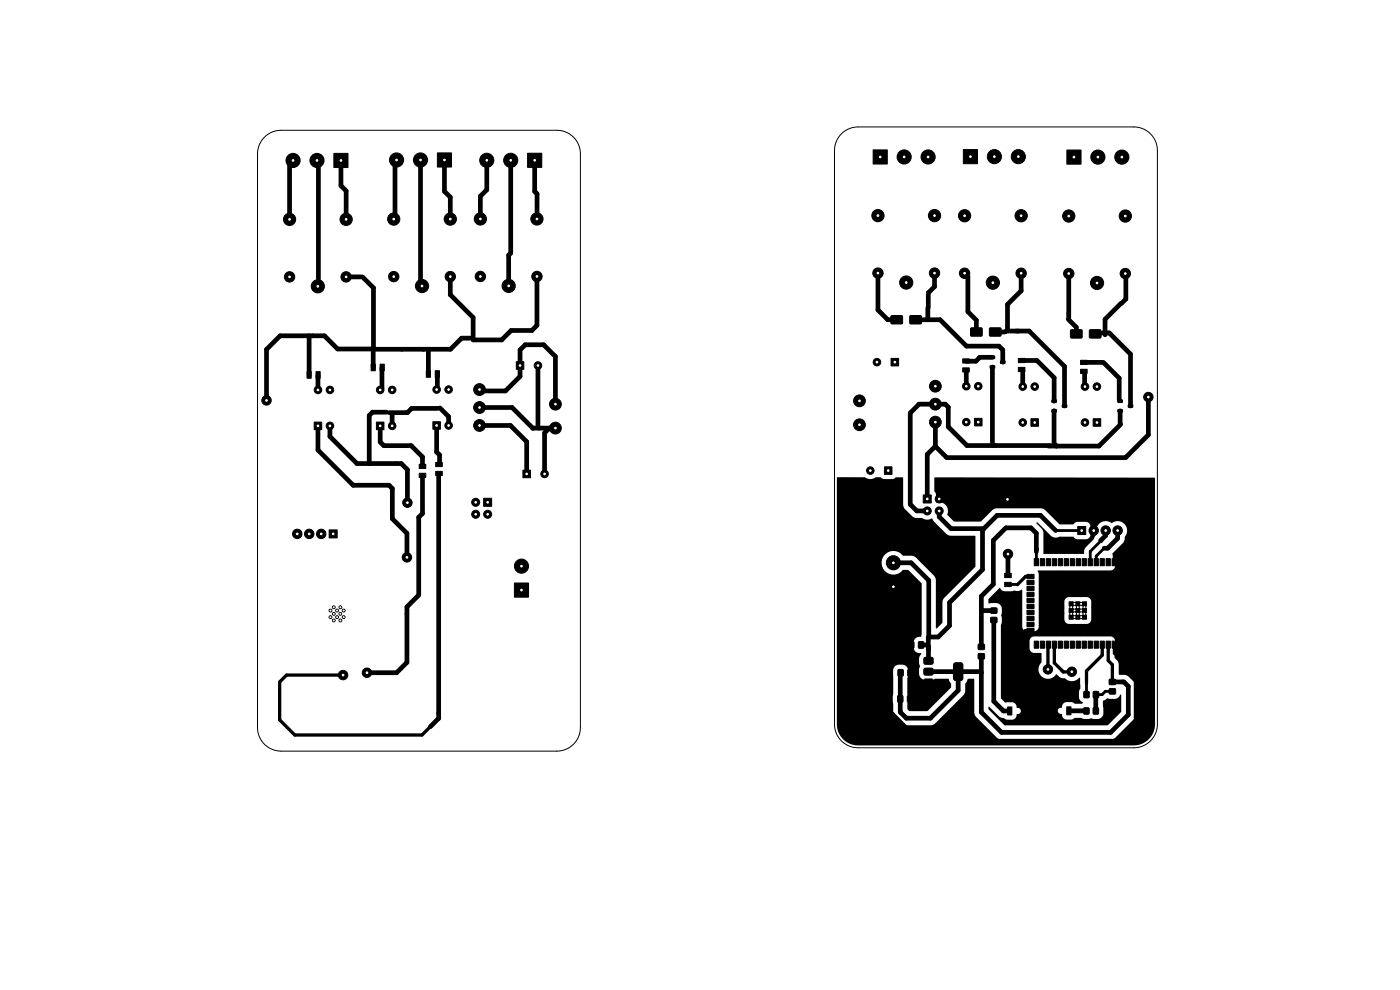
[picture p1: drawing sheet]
<svg xmlns="http://www.w3.org/2000/svg" width="297mm" height="210mm" viewBox="0 0 297 210" stroke-linecap="round" stroke-linejoin="round" font-family="sans-serif">
<g fill="#000" stroke="#000" stroke-width=".21">
<path d="M70.8 32.5h3v3h-3zM92.8 32.4h3v3h-3zM111.9 32.5h3v3h-3zM185.2 31.8h3v3h-3zM204.4 31.7h3v3h-3zM226.3 31.8h3v3h-3zM65.1 78.8h.9v1.4h-.9zM67 78.8h.9v1.4h-.9zM78.7 77.3h.9v1.4h-.9zM80.6 77.3h.9v1.4h-.9zM90.4 78.6h.9v1.4h-.9zM92.3 78.6h.9v1.4h-.9z"/>
<path d="M109.5 76.7h1.6v1.6h-1.6zM189 76h1.6v1.6h-1.6zM189.1 67h2.3v1.7h-2.3zM193.1 67h2.3v1.7h-2.3zM204.2 78h1.4v.9h-1.4zM204.2 76.1h1.4v.9h-1.4zM206 69.6h2.3v1.7h-2.3zM210.1 77.6h.8l.1 .5h-.9zM210.1 75.5h.8l.1 .5-.9 .1zM212.3 76.6l.8-.1 .1 .5-.9 .1zM210 69.6h2.3v1.7h-2.3zM216 77.9h1.4v.9h-1.4z"/>
<path d="M216 76h1.4v.9h-1.4zM227.2 70h2.3v1.7h-2.3zM229.2 78.3h1.4v.9h-1.4zM229.2 76.4h1.4v.9h-1.4zM231.2 70h2.3v1.7h-2.3zM66.7 89.5h1.6v1.6h-1.6zM79.9 89.5h1.6v1.6h-1.6zM88.9 98.5h1.4v.9h-1.4zM91.8 89.5h1.6v1.6h-1.6zM92.4 98.1h1.4v.9h-1.4zM187.6 99h1.6v1.6h-1.6zM206.7 88.7h1.6v1.6h-1.6z"/>
<path d="M218.7 88.8h1.6v1.6h-1.6zM223.2 86.9h.8l.1 .5h-.9zM223.2 84.8h.8l.1 .5-.9 .1zM225.4 85.9l.8-.1 .1 .5-.9 .1zM231.9 88.8h1.6v1.6h-1.6zM237.2 86.9h.8l.1 .5h-.9zM237.2 84.8h.8l.1 .5-.9 .1zM239.4 85.9l.8-.1 .1 .5-.9 .1zM69.8 112.4h1.7v1.7h-1.7zM88.9 100.4h1.4v.9h-1.4zM92.4 100h1.4v.9h-1.4zM102.6 105.7h1.7v1.7h-1.7z"/>
<path d="M110.9 99.7h1.6v1.6h-1.6zM195.9 105h1.7v1.7h-1.7zM228.6 111.7h1.7v1.7h-1.7zM109.1 123.7h3v3h-3zM188 123h3v3h-3zM192.8 136.2h1v1.3h-1zM196.1 139.5h1.7l.2 .3-.1 1-.3 .1h-1.5l-.1-.3v-.9zM194.9 136.2h1v1.3h-1zM207.6 138.7h1.2v1h-1.2zM207.6 136.7h1.2v1h-1.2zM210.2 129h1.3v1.1h-1.3zM210.2 131h1.3v1.1h-1.3z"/>
<path d="M213.1 123.5h1.4v.9h-1.4zM213.1 121.6h1.4v.9h-1.4zM217.9 133.3h1.5v.9h-1.5zM217.9 132h1.5v.9h-1.5zM217.9 130.7h1.5v.9h-1.5zM217.9 129.5h1.5v.9h-1.5zM217.9 128.2h1.5v.9h-1.5zM217.9 126.9h1.5v.9h-1.5zM217.9 125.7h1.5v.9h-1.5zM217.9 124.4h1.5v.9h-1.5zM217.9 123.1h1.5v.9h-1.5zM217.9 121.8h1.5v.9h-1.5z"/>
<path d="M219.4 136h.9v1.5h-.9zM219.4 118.5h.9v1.5h-.9zM220.7 136h.9v1.5h-.9zM220.7 118.5h.9v1.5h-.9zM222 136h.9v1.5h-.9zM222 118.5h.9v1.5h-.9zM223.2 136h.9v1.5h-.9zM223.2 118.5h.9v1.5h-.9zM224.5 136h.9v1.5h-.9zM224.5 118.5h.9v1.5h-.9zM225.8 136h.9v1.5h-.9zM225.8 118.5h.9v1.5h-.9z"/>
<path d="M226.8 130.5h.9v.9h-.9zM226.8 129.1h.9v.9h-.9zM226.8 127.7h.9v.9h-.9zM227 136h.9v1.5h-.9zM227 118.5h.9v1.5h-.9zM228.2 130.5h.9v.9h-.9zM228.2 129.1h.9v.9h-.9zM228.2 127.7h.9v.9h-.9zM228.3 136h.9v1.5h-.9zM228.3 118.5h.9v1.5h-.9zM229.6 136h.9v1.5h-.9zM229.6 118.5h.9v1.5h-.9z"/>
<path d="M229.6 130.5h.9v.9h-.9zM229.6 129.1h.9v.9h-.9zM229.6 127.7h.9v.9h-.9zM230.8 136h.9v1.5h-.9zM230.8 118.5h.9v1.5h-.9zM232.1 136h.9v1.5h-.9zM232.1 118.5h.9v1.5h-.9zM233.4 136h.9v1.5h-.9zM233.4 118.5h.9v1.5h-.9zM234.7 136h.9v1.5h-.9zM234.7 118.5h.9v1.5h-.9zM235.9 136h.9v1.5h-.9z"/>
<path d="M235.9 118.5h.9v1.5h-.9zM190.5 142.1h1.1v1.3h-1.1zM190.5 147.6h1v1.3h-1zM192.6 142.1h1v1.3h-1zM192.5 147.6h1.1v1.3h-1.1zM196.1 144.1h1.7l.2 .3-.1 1-.3 .1h-1.5l-.1-.3v-.9zM196.1 141.8h1.7l.2 .3-.1 1-.3 .1h-1.5l-.1-.3v-.9zM202.4 140.7l.3-.1h1.1l.4 .2 .1 3.1-.3 .4-1.3 .1-.4-.3v-3zM213.8 150h.9v1.7h-.9zM217.2 150h.9v1.7h-.9zM222.9 149.9h.9v1.7h-.9zM226.3 149.9h.9v1.7h-.9z"/>
<path d="M229.9 150.2h1.1v1.2h-1.1zM230 146.7h1v1.3h-1zM231.9 150.2h1.1v1.2h-1.1zM232 146.7h1v1.3h-1zM235.4 144.1h1.2v1.1h-1.2zM235.4 146.1h1.2v1.1h-1.2z"/>
<circle cx="62.2" cy="34" r="1.5"/>
<circle cx="67.2" cy="34" r="1.5"/>
<circle cx="84.1" cy="33.9" r="1.5"/>
<circle cx="89.2" cy="33.9" r="1.5"/>
<circle cx="103.3" cy="34" r="1.5"/>
<circle cx="108.3" cy="34" r="1.5"/>
<circle cx="191.8" cy="33.3" r="1.5"/>
<circle cx="196.9" cy="33.3" r="1.5"/>
<circle cx="211" cy="33.2" r="1.5"/>
<circle cx="216" cy="33.2" r="1.5"/>
<circle cx="232.9" cy="33.3" r="1.5"/>
<circle cx="238" cy="33.3" r="1.5"/>
<circle cx="61.4" cy="46.5" r="1.3"/>
<circle cx="61.4" cy="58.7" r="1.1"/>
<circle cx="73.4" cy="46.5" r="1.3"/>
<circle cx="73.4" cy="58.7" r="1.1"/>
<circle cx="83.5" cy="58.7" r="1.1"/>
<circle cx="83.5" cy="46.5" r="1.3"/>
<circle cx="95.5" cy="46.5" r="1.3"/>
<circle cx="95.5" cy="58.7" r="1.1"/>
<circle cx="101.9" cy="46.4" r="1.3"/>
<circle cx="101.9" cy="58.6" r="1.1"/>
<circle cx="113.9" cy="46.4" r="1.3"/>
<circle cx="113.9" cy="58.6" r="1.1"/>
<circle cx="186.3" cy="57.9" r="1.1"/>
<circle cx="186.3" cy="45.7" r="1.3"/>
<circle cx="192.3" cy="59.9" r="1.4"/>
<circle cx="198.3" cy="57.9" r="1.1"/>
<circle cx="198.3" cy="45.7" r="1.3"/>
<circle cx="204.6" cy="58" r="1.1"/>
<circle cx="204.6" cy="45.8" r="1.3"/>
<circle cx="210.6" cy="60" r="1.4"/>
<circle cx="216.6" cy="45.8" r="1.3"/>
<circle cx="216.6" cy="58" r="1.1"/>
<circle cx="226.7" cy="58" r="1.1"/>
<circle cx="226.7" cy="45.8" r="1.3"/>
<circle cx="238.7" cy="58" r="1.1"/>
<circle cx="238.7" cy="45.8" r="1.3"/>
<circle cx="67.4" cy="60.7" r="1.4"/>
<circle cx="89.5" cy="60.7" r="1.4"/>
<circle cx="107.9" cy="60.6" r="1.4"/>
<circle cx="114.1" cy="77.5" r=".8"/>
<circle cx="186" cy="76.8" r=".8"/>
<circle cx="232.7" cy="60" r="1.4"/>
<circle cx="56.5" cy="84.9" r="1"/>
<circle cx="67.5" cy="82.7" r=".8"/>
<circle cx="70" cy="82.7" r=".8"/>
<circle cx="70" cy="90.3" r=".8"/>
<circle cx="80.7" cy="82.7" r=".8"/>
<circle cx="83.2" cy="82.7" r=".8"/>
<circle cx="83.2" cy="90.3" r=".8"/>
<circle cx="92.6" cy="82.6" r=".8"/>
<circle cx="95.2" cy="82.6" r=".8"/>
<circle cx="95.2" cy="90.3" r=".8"/>
<circle cx="101.7" cy="82.6" r="1.25"/>
<circle cx="101.7" cy="90.3" r="1.25"/>
<circle cx="101.7" cy="86.4" r="1.25"/>
<circle cx="117.8" cy="85.7" r="1.25"/>
<circle cx="117.8" cy="90.8" r="1.25"/>
<circle cx="182.3" cy="90.1" r="1.25"/>
<circle cx="182.3" cy="85" r="1.25"/>
<circle cx="184.6" cy="99.8" r=".8"/>
<circle cx="198.4" cy="81.9" r="1.25"/>
<circle cx="198.4" cy="85.7" r="1.25"/>
<circle cx="198.4" cy="89.5" r="1.25"/>
<circle cx="205" cy="89.5" r=".8"/>
<circle cx="205" cy="81.9" r=".8"/>
<circle cx="207.5" cy="81.9" r=".8"/>
<circle cx="217" cy="89.6" r=".8"/>
<circle cx="217" cy="82" r=".8"/>
<circle cx="219.5" cy="82" r=".8"/>
<circle cx="230.2" cy="89.6" r=".8"/>
<circle cx="230.2" cy="82" r=".8"/>
<circle cx="232.7" cy="82" r=".8"/>
<circle cx="243.6" cy="84.2" r="1"/>
<circle cx="63.1" cy="113.3" r="1"/>
<circle cx="65.6" cy="113.3" r="1"/>
<circle cx="68.1" cy="113.3" r="1"/>
<circle cx="86.3" cy="118.2" r="1"/>
<circle cx="86.4" cy="106.6" r="1"/>
<circle cx="100.9" cy="106.6" r=".85"/>
<circle cx="100.9" cy="109.1" r=".85"/>
<circle cx="103.5" cy="109.1" r=".85"/>
<circle cx="115.5" cy="100.5" r=".8"/>
<circle cx="189.5" cy="119.4" r="1.5"/>
<circle cx="196.7" cy="108.4" r=".85"/>
<circle cx="199.2" cy="108.4" r=".85"/>
<circle cx="199.2" cy="105.8" r=".85"/>
<circle cx="213.7" cy="105.9" r="1"/>
<circle cx="213.8" cy="117.5" r="1"/>
<circle cx="232" cy="112.5" r="1"/>
<circle cx="234.6" cy="112.5" r="1"/>
<circle cx="237.1" cy="112.5" r="1"/>
<circle cx="70.1" cy="129.5" r=".3"/>
<circle cx="70.1" cy="130.9" r=".3"/>
<circle cx="70.8" cy="128.8" r=".3"/>
<circle cx="70.8" cy="131.6" r=".3"/>
<circle cx="70.8" cy="130.2" r=".3"/>
<circle cx="71.5" cy="129.5" r=".3"/>
<circle cx="71.5" cy="130.9" r=".3"/>
<circle cx="72.2" cy="128.8" r=".3"/>
<circle cx="72.2" cy="131.6" r=".3"/>
<circle cx="72.2" cy="130.2" r=".3"/>
<circle cx="72.9" cy="129.5" r=".3"/>
<circle cx="72.9" cy="130.9" r=".3"/>
<circle cx="110.6" cy="120.1" r="1.5"/>
<circle cx="227.3" cy="128.8" r=".3"/>
<circle cx="227.3" cy="130.2" r=".3"/>
<circle cx="228" cy="130.9" r=".3"/>
<circle cx="228" cy="128.1" r=".3"/>
<circle cx="228" cy="129.5" r=".3"/>
<circle cx="228.7" cy="128.8" r=".3"/>
<circle cx="228.7" cy="130.2" r=".3"/>
<circle cx="229.4" cy="130.9" r=".3"/>
<circle cx="229.4" cy="128.1" r=".3"/>
<circle cx="229.4" cy="129.5" r=".3"/>
<circle cx="230.1" cy="128.8" r=".3"/>
<circle cx="230.1" cy="130.2" r=".3"/>
<circle cx="72.8" cy="143.2" r="1"/>
<circle cx="77.8" cy="142.7" r="1"/>
<circle cx="222.3" cy="142" r="1"/>
<circle cx="227.4" cy="142.5" r="1"/>
</g>
<g fill="none" stroke="#000" stroke-width="1">
<path d="M62.2 34l-.8 .8v11.7M67.2 34l.3 .3v26.3l-.1 .1M72.3 34v5.4l1.1 1.1v6M84.1 33.9l-.3 .4v11.9l-.3 .3M89.2 33.9v26.5l.3 .3M94.3 33.9v6.7l1.2 1.2v4.7M103.3 34v6.3l-1.4 1.3v4.8M108.3 34v19.7l-.4 .4v6.5M113.4 34v6.6l.5 .5v5.3M73.4 58.7h3.1M76.9 58.7l2.3 2.4v12.9h-7.6l-2.8-2.8h-9.4l-2.9 2.9v11.3M113.9 58.6v10.4l-1.1 1.1h-4.4l-2 2h-6v-4.7l-4.9-4.9v-3.8"/>
<path d="M186.3 57.9v7.8l2 2.1h1.9M191.8 59.5l.5 .4M198.3 57.9v2.9l-1.4 1.3v3.1M204.7 58.1l.6 .6v7.4l1.8 1.8v2.5M216.6 58v3.7l-2.9 2.9v5.3M226.7 58v9.5M232.9 59.8l-.2 .2M238.7 58l.1 .1v5.3l-.9 .9M65.6 71.3v8.2M67.5 79.6v3.1M79.2 73.8v4.2M81 78v4.3l-.3 .4"/>
<path d="M90.9 74.1v5.2M92.8 79.3v3.2M100 71.7h-2.1l-2.3 2.4h-16.3M114.1 77.5v13.1l.2 .2M194.2 67.8h5.2l5.6 5.6h6.9l.8 .8v2.6M196.8 65.3v2.5M205 78.5v3.4M210.5 77.9v16.6M210.5 75.8h-2.6l-.9 .8h-2M211.1 70.4h2.1M213.4 70.2h4.9l7.5 7.5v8.4M216.7 76.5h3.2"/>
<path d="M217 78.6v3.4M219.9 76.4l3.7 3.7v5M226.6 67.7l1.7 1.7v1.4M229.9 76.9h4.2M230.1 78.9v3.3M233.9 70.6h1.4l4.5 4.5v11M234.3 77.1l3.1 3.1v4.7M237.8 64.3l-3.4 3.4v3.3M67.5 90.3v5.2l7.4 7.4h7.6l.7 .7v6.4l3.1 3.1v5.1M70 90.3v2.3l5.7 5.7h9.4l1.3 1.3v7M80.7 90.3v3.5l.7 .7h5.8l2.4 2.4v2M82 87.4h-3l-.7 .7v10.2"/>
<path d="M83.2 88.1v2.2M92.6 90.3v5.6l.7 .6v1.9M92.8 86.6h-5.5l-.9 .9h-3.8M93.3 86.5l1.9 1.9v1.9M101.7 86.4h6.9l4.4 4.4h4.8M101.7 90.3h6.6l3.4 3.4v6.8M101.7 82.6l.3 .3h5.2l3.1-3.1v-5.6l1.1-1.1h3.9l2.5 2.5v10.1M116.5 90.8l-1 1v8.7M198.4 94.7l-1.7 1.7v9.4M198.4 89.5v5.2M222.8 94.5h-17.7l-3.9-3.9v-4.2l-.7-.7h-5.5l-1.9 1.9v19.4l1.4 1.4h2.2M223.6 87.2v6.9l.5 .5"/>
<path d="M237.6 87.2v2.7M237.7 90l-4.6 4.6h-10.7M243.6 84v8.2l-4.8 4.9h-38l-2.4-2.4M89.6 100.8v8.1l-.8 .8v16.5l-2.5 2.5v11.8l-2.2 2.2h-6.3M93.1 100.8v51.6l-1.8 1.8M189.5 119.4h3.8l3.7 3.7v11.8M199.2 108.4v1.2l2.6 2.5h6.9l2.8-2.8h9.2l3.3 3.2M208.4 112.4v8.4l-7 7v4.9l-2.4 2.4h-1.8M213.8 117.5v4.6M219.9 117v-3.9l-1.2-1.1h-5.3l-2.7 2.6v9.3l-2.5 2.6v10.7M232 112.5v-2.5l1.8-1.8h4.9l2.2 2.2v4.1l-1.7 1.6h-.3M234.6 112.5v1.1l-1.1 1.1"/>
<path d="M237.1 112.5v1.7l-2.1 2.1h-.8M189.3 138l-1.6 1.7v10.2l7.1 7.1M189.5 124.5v13.3M193.1 137.2h.1M193.3 136.8h-3.6l-.2 .2M195.4 136.8h1.3l.3 .3v3.1M196.9 135.1v2.7M208.2 139.2v11.9l4.3 4.3h23.1l3.8-3.8v-6l-1-.9h-2.4M208.2 129.5h2.6M210.8 131.5v17.3l2.1 2h1.3M193.1 142.7v5.6h2.6l1.3-1.4v-2.1M197 142.5h11l.2 .2"/>
<path d="M203.3 142.5v4l-5.9 5.9h-5.1l-1.2-1.3v-8.4M217.1 144.2l3 3.1v3.1l-.4 .4M223.4 150.8h-5.8M226.8 150.8h3.7M232.5 147.4v3.4"/>
</g>
<g fill="none" stroke="#000" stroke-width=".6">
<path d="M76.5 58.7h.4M65.5 71.2l.1 .1M67.5 79.5v.1M79.2 74l.1 .1M81.1 78h-.1M85.2 74.1h.1M89.8 74.1h1.1M99.4 66.4l1 1M100 71.7l.4 .4M196.9 65.2l-.1 .1M204.9 78.5h.1M204.9 76.6h.1"/>
<path d="M210.5 77.9l.1 .1M213.7 69.9l-.5 .5M216.6 78.3l.4 .3M219.9 76.4v.1M226.7 67.5h.1M226.7 66.5l-.1 1.2M229.9 78.8l.2 .1M233.9 70.6l-.2 .2h-1.4M234.1 76.9l.2 .2M234.4 71h.2M237.8 64.3h.1M82 87.4l.6 .1 .6 .6"/>
<path d="M92.8 82.5l-.2 .1M93.3 98.4l-.2 .1M93.3 86.5l-.5 .1M210.5 94.5h.6M222.8 94.5l.1 .1M237.4 84.9l.2 .2M237.6 89.9l.1 .1M243.6 92.2l-4.8 4.8h-10M86.4 106.6l-.1 .1 .2 .2M208.7 112.1l-.3 .3M219.9 116.5v2.8M224 112.5l5.5 .1"/>
<path d="M233.5 114.7l-2.2 2.3v2.3M234.2 116.3l-1.6 1.7v1.3M239.5 115.6l-.6 .5h-1.1l-1.4 1.5v1.7M88.8 126v.2M190.2 137.2l-.3-.2h-.4v.8l-.2 .2M193.4 136.4l-.1 .1v6l-.2 .2M196.9 137.8h.1M197 134.9l.2 .2h-.3M213.8 124h2M218.6 133.7h-1.1l-.4 .4v10.1M236.4 136.8v1.8l4.4 4.4v11l-3 3h-43M93.1 151.3l-.2 .1"/>
<path d="M230.5 144.9v2.4M236 146.7h-1.5l-.7 .6-1.3 .1"/>
</g>
<path d="M218.6 122.3h-1l-1.8 1.7M222.3 136.8v5.2M223.7 136.8v3.8l1.9 1.9h1.8M233.8 136.8v2.2l-3.3 3.3v2.6M235.1 136.8v3.3l.9 .9v3.7M72.8 143.2h-12l-1.5 1.5v8l3.2 3.2h27l2.6-2.6M227.4 142.5h.3M227.4 142.5h.1" fill="none" stroke="#000" stroke-width=".7"/>
<path d="M56.1 29.1a5 5 0 0 1 3.5-1.5h58.5a5 5 0 0 1 5 5v121.7a5 5 0 0 1-5 5h-58.5a5 5 0 0 1-5-5v-121.7a5 5 0 0 1 1.5-3.5zM178.5 28.4a5 5 0 0 1 3.5-1.5h58.5a5 5 0 0 1 5 5v121.7a5 5 0 0 1-5 5h-58.5a5 5 0 0 1-5-5v-121.7a5 5 0 0 1 1.5-3.5zM204.6 58l.1 .1M189.4 67l.8 .8" fill="none" stroke="#000" stroke-width=".21"/>
<path d="M177.6 101.3h5.9a1.86 1.86 0 0 0 2.3-.1h1l.8 .4h1.8l.6-.3h1.5l.2 6.3 2 2.1 .7 .2h1.2a2.13 2.13 0 0 0 2.2 .1l.3 .6 3.1 2.9 5.6 .1 .1 .2v6.4l-6.8 6.8-.2 .7v4.4l-1.2 1.2-.2-.1-.1-10.6-4.3-4.5-.7-.2h-1.9a2.52 2.52 0 0 0-3.7-.3 2.52 2.52 0 0 0 .1 3.7 2.52 2.52 0 0 0 3.7-.4h1.1l2.8 2.9v10.8l-.2 .5a1.3 1.3 0 0 0-1.5 1.2v1.2a1.47 1.47 0 0 0 1.7 1.1l-.5 1.1v1l.2 .6-.2 .7v1.1a1.37 1.37 0 0 0 1.3 1.1h1.4l.7-.2h2.8l.6 1v.8l-5 5h-3.9l-.4-.4v-6.6l.1-.4v-1.3l-.2-.7-.4-.2-1.5-.2a1.25 1.25 0 0 0-1 1.2l-.1 6.6 .1 2.5 .4 .8 1.4 1.4 .6 .3 5.6 .1 .7-.3 6.2-6.2 .4-.8v-1.5l.5-1.1h1.3l.1 .1 .1 7.5 4.7 4.9 .4 .3 .5 .1h23.3l.9-.4 3.9-3.9 .4-.9-.1-6.5-.3-.6-1.3-1.2-.7-.2-1.2-.1v-2.4l-.8-1.2v-3.7a1 1 0 0 0-.9-.8h-16.3a.99 .99 0 0 0-.9 .9v1.8a1.01 1.01 0 0 0 1 .8l1.6 .1-.1 1.9a2.04 2.04 0 0 0 .2 3.1 2.04 2.04 0 0 0 3-.6l.4 .4a1.73 1.73 0 0 0 1.5 .5 2.09 2.09 0 0 0 3-.2l.2 2.3-.3 .7v1.3a1.37 1.37 0 0 0 .8 1l-.2 .3h-1.5l-.6-.4h-1.3l-.6 .5-.2 .7a.71 .71 0 0 0-.9 .7 .71 .71 0 0 0 .9 .7v.3a1 1 0 0 0 .9 .8h1.2l.6-.3h1.4l.7 .2 1.4-.1 1.5 .1a1.25 1.25 0 0 0 1.1-1.2l-.1-2.6 .4-.2a.66 .66 0 0 1 1.1-.2l1.1-.1a1.26 1.26 0 0 0 1-.8h.3l-.1 3.6-2.9 2.9h-21.7l-3.5-3.4v-.5l.2-.1 2.2 2.2 1.5 .6h1.2a1.23 1.23 0 0 0 .9-1.2 .69 .69 0 0 0 .9-.7 .69 .69 0 0 0-.9-.7v-.3a1.01 1.01 0 0 0-1-.8l-1.4 .1-1-1v-15.5l.2-.7-.1-1.4 .1-1.5-.3-.6-.5-.4h-2v-.9l2.3-2.4 .6 .6 .4 .1 2.3-.1a1.72 1.72 0 0 0 1.5-.2l.1 8a1.02 1.02 0 0 0 .9 .8h1.7l.6-.3 .3-.5v-1.7h5.4v.1a1.01 1.01 0 0 0 .9 .9h3.9l.6-.3 .3-.7v-3.8a.99 .99 0 0 0-.9-.9h-3.9a.99 .99 0 0 0-.9 .9v3.8h-5.4v-9.6l-.2-.8h15.4a.99 .99 0 0 0 1-.9l-.1-1.8-.5-.8 2.2-2.3 .4-.7v-.6a2.07 2.07 0 0 0-.1-2.8 2.07 2.07 0 0 0-2.7-.2 2.05 2.05 0 0 0-2.5 .1 2.05 2.05 0 0 0-.6 2.4l-.7 1-1.8 1.9-.3 1.2h-8.4l-.2-.1v-4.6l-.3-.7-1.1-1.1v-.1h.2l3.3 3 .7 .1 .6-.2h3l.4 .4 .5 .2h1.9l.7-.5 .1-.4v-1.9l-.1-.5-.7-.4h-1.9l-.5 .2-.4 .3h-2.9l-3.1-3-.8-.4-9.7 .1-.6 .3-2.6 2.4h-5.6l-1.4-1.4a1.92 1.92 0 0 0-.3-2 1.92 1.92 0 0 0-2-.6l-.1-.1-.1-1.7-.3-.6v-2.8l.1-.1h46.7v52.3a4.5 4.5 0 0 1-4.5 4.5h-58.5a4.5 4.5 0 0 1-4.5-4.5z" fill="#000"/>
<g fill="#fff" stroke="#fff" stroke-width=".21">
<circle cx="213.8" cy="117.5" r=".17"/>
<circle cx="86.3" cy="118.2" r=".17"/>
<circle cx="77.8" cy="142.7" r=".18"/>
<circle cx="222.3" cy="142" r=".18"/>
<circle cx="72.8" cy="143.2" r=".17"/>
<circle cx="227.4" cy="142.5" r=".17"/>
<circle cx="243.6" cy="84.2" r=".18"/>
<circle cx="56.5" cy="84.9" r=".17"/>
<circle cx="86.4" cy="106.6" r=".18"/>
<circle cx="213.7" cy="105.9" r=".17"/>
<circle cx="92.6" cy="90.3" r=".18"/>
<circle cx="95.2" cy="90.3" r=".18"/>
<circle cx="95.2" cy="82.6" r=".18"/>
<circle cx="92.6" cy="82.6" r=".18"/>
<circle cx="70.8" cy="131.6" r=".1"/>
<circle cx="72.2" cy="131.6" r=".1"/>
<circle cx="70.1" cy="130.9" r=".1"/>
<circle cx="71.5" cy="130.9" r=".1"/>
<circle cx="72.9" cy="130.9" r=".1"/>
<circle cx="70.8" cy="130.2" r=".1"/>
<circle cx="72.2" cy="130.2" r=".1"/>
<circle cx="70.1" cy="129.5" r=".1"/>
<circle cx="71.5" cy="129.5" r=".1"/>
<circle cx="72.9" cy="129.5" r=".1"/>
<circle cx="70.8" cy="128.8" r=".1"/>
<circle cx="72.2" cy="128.8" r=".1"/>
<circle cx="94.3" cy="33.9" r=".17"/>
<circle cx="89.2" cy="33.9" r=".17"/>
<circle cx="84.1" cy="33.9" r=".17"/>
<circle cx="110.6" cy="125.2" r=".17"/>
<circle cx="110.6" cy="120.1" r=".17"/>
<circle cx="111.7" cy="100.5" r=".17"/>
<circle cx="115.5" cy="100.5" r=".18"/>
<circle cx="110.3" cy="77.5" r=".17"/>
<circle cx="114.1" cy="77.5" r=".17"/>
<circle cx="117.8" cy="90.8" r=".17"/>
<circle cx="117.8" cy="85.7" r=".17"/>
<circle cx="84.2" cy="151.5" r=".17"/>
<circle cx="107.9" cy="60.6" r=".18"/>
<circle cx="113.9" cy="58.6" r=".18"/>
<circle cx="113.9" cy="46.4" r=".18"/>
<circle cx="101.9" cy="46.4" r=".17"/>
<circle cx="101.9" cy="58.6" r=".17"/>
<circle cx="67.5" cy="90.3" r=".17"/>
<circle cx="70" cy="90.3" r=".17"/>
<circle cx="70" cy="82.7" r=".17"/>
<circle cx="67.5" cy="82.7" r=".17"/>
<circle cx="67.4" cy="60.7" r=".17"/>
<circle cx="73.4" cy="58.7" r=".18"/>
<circle cx="73.4" cy="46.5" r=".18"/>
<circle cx="61.4" cy="46.5" r=".18"/>
<circle cx="61.4" cy="58.7" r=".17"/>
<circle cx="72.3" cy="34" r=".17"/>
<circle cx="67.2" cy="34" r=".17"/>
<circle cx="62.2" cy="34" r=".17"/>
<circle cx="101.7" cy="82.6" r=".18"/>
<circle cx="101.7" cy="86.4" r=".18"/>
<circle cx="101.7" cy="90.3" r=".18"/>
<circle cx="103.5" cy="106.6" r=".17"/>
<circle cx="103.5" cy="109.1" r=".17"/>
<circle cx="100.9" cy="106.6" r=".17"/>
<circle cx="100.9" cy="109.1" r=".17"/>
<circle cx="75.1" cy="151.5" r=".17"/>
<circle cx="70.7" cy="113.3" r=".17"/>
<circle cx="68.1" cy="113.3" r=".17"/>
<circle cx="65.6" cy="113.3" r=".17"/>
<circle cx="63.1" cy="113.3" r=".17"/>
<circle cx="80.7" cy="90.3" r=".17"/>
<circle cx="83.2" cy="90.3" r=".17"/>
<circle cx="83.2" cy="82.7" r=".17"/>
<circle cx="80.7" cy="82.7" r=".17"/>
<circle cx="89.5" cy="60.7" r=".17"/>
<circle cx="95.5" cy="58.7" r=".17"/>
<circle cx="95.5" cy="46.5" r=".17"/>
<circle cx="83.5" cy="46.5" r=".17"/>
<circle cx="83.5" cy="58.7" r=".17"/>
<circle cx="113.4" cy="34" r=".17"/>
<circle cx="108.3" cy="34" r=".17"/>
<circle cx="103.3" cy="34" r=".17"/>
<circle cx="210.6" cy="60" r=".18"/>
<circle cx="204.6" cy="58" r=".18"/>
<circle cx="204.6" cy="45.8" r=".17"/>
<circle cx="216.6" cy="45.8" r=".17"/>
<circle cx="216.6" cy="58" r=".18"/>
<circle cx="232.7" cy="60" r=".17"/>
<circle cx="226.7" cy="58" r=".17"/>
<circle cx="226.7" cy="45.8" r=".17"/>
<circle cx="238.7" cy="45.8" r=".17"/>
<circle cx="238.7" cy="58" r=".17"/>
<circle cx="205.9" cy="33.2" r=".17"/>
<circle cx="211" cy="33.2" r=".17"/>
<circle cx="216" cy="33.2" r=".17"/>
<circle cx="215.9" cy="150.8" r=".17"/>
<circle cx="189.5" cy="124.5" r=".18"/>
<circle cx="189.5" cy="119.4" r=".18"/>
<circle cx="196.7" cy="105.8" r=".18"/>
<circle cx="196.7" cy="108.4" r=".18"/>
<circle cx="199.2" cy="105.8" r=".18"/>
<circle cx="199.2" cy="108.4" r=".18"/>
<circle cx="198.4" cy="81.9" r=".17"/>
<circle cx="198.4" cy="85.7" r=".17"/>
<circle cx="198.4" cy="89.5" r=".17"/>
<circle cx="189.8" cy="76.8" r=".18"/>
<circle cx="186" cy="76.8" r=".18"/>
<circle cx="192.3" cy="59.9" r=".17"/>
<circle cx="186.3" cy="57.9" r=".17"/>
<circle cx="186.3" cy="45.7" r=".17"/>
<circle cx="198.3" cy="45.7" r=".17"/>
<circle cx="198.3" cy="57.9" r=".17"/>
<circle cx="228" cy="130.9" r=".1"/>
<circle cx="229.4" cy="130.9" r=".1"/>
<circle cx="227.3" cy="130.2" r=".1"/>
<circle cx="228.7" cy="130.2" r=".1"/>
<circle cx="230.1" cy="130.2" r=".1"/>
<circle cx="228" cy="129.5" r=".1"/>
<circle cx="229.4" cy="129.5" r=".1"/>
<circle cx="227.3" cy="128.8" r=".1"/>
<circle cx="228.7" cy="128.8" r=".1"/>
<circle cx="230.1" cy="128.8" r=".1"/>
<circle cx="228" cy="128.1" r=".1"/>
<circle cx="229.4" cy="128.1" r=".1"/>
<circle cx="232.7" cy="89.6" r=".17"/>
<circle cx="230.2" cy="89.6" r=".17"/>
<circle cx="230.2" cy="82" r=".17"/>
<circle cx="232.7" cy="82" r=".17"/>
<circle cx="186.7" cy="33.3" r=".18"/>
<circle cx="191.8" cy="33.3" r=".18"/>
<circle cx="196.9" cy="33.3" r=".18"/>
<circle cx="188.4" cy="99.8" r=".17"/>
<circle cx="184.6" cy="99.8" r=".17"/>
<circle cx="207.5" cy="89.5" r=".17"/>
<circle cx="205" cy="89.5" r=".17"/>
<circle cx="205" cy="81.9" r=".17"/>
<circle cx="207.5" cy="81.9" r=".17"/>
<circle cx="227.8" cy="33.3" r=".17"/>
<circle cx="232.9" cy="33.3" r=".17"/>
<circle cx="238" cy="33.3" r=".17"/>
<circle cx="229.5" cy="112.5" r=".17"/>
<circle cx="232" cy="112.5" r=".17"/>
<circle cx="234.6" cy="112.5" r=".17"/>
<circle cx="237.1" cy="112.5" r=".17"/>
<circle cx="182.3" cy="90.1" r=".17"/>
<circle cx="182.3" cy="85" r=".17"/>
<circle cx="219.5" cy="89.6" r=".17"/>
<circle cx="217" cy="89.6" r=".17"/>
<circle cx="217" cy="82" r=".17"/>
<circle cx="219.5" cy="82" r=".17"/>
<circle cx="225.1" cy="150.8" r=".18"/>
</g>
</svg>
